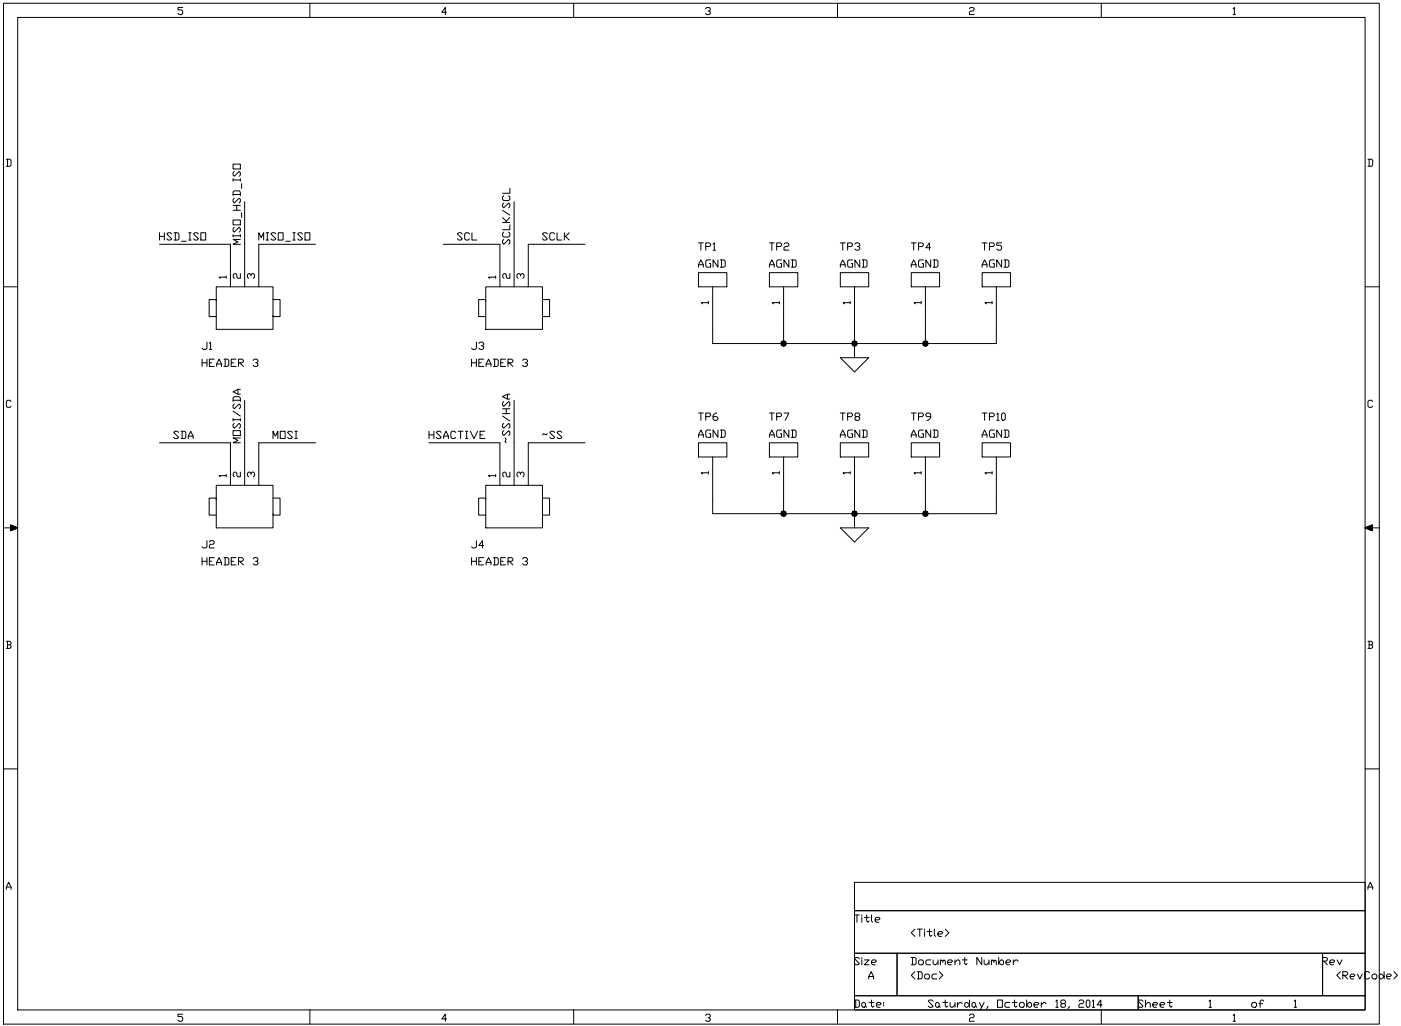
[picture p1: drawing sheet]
<svg xmlns="http://www.w3.org/2000/svg" width="297mm" height="218mm" viewBox="0 0 297 218" stroke-linecap="round" stroke-linejoin="round" font-family="sans-serif">
<g fill="none" stroke="#000" stroke-width=".21">
<path d="M.7 .7h291.7v216.5h-291.7zM3.8 3.7h285.6v210.5h-285.6zM38.7 1.6h-1v.5h.8l.2 .2v.5l-.2 .3h-.5l-.3-.3M65.7 .7v3M94.7 2.6h-1l.7-1v1.5M121.6 .7v3M149.6 1.8l.2-.2h.6l.2 .2v.3l-.2 .2h-.3M150.4 2.3l.2 .3v.2l-.2 .3h-.6l-.2-.3M177.6 .7v3M205.5 1.8l.3-.2h.5l.2 .2v.3l-.2 .2h-.5l-.3 .3v.5h1M233.5 .7v3M261.5 1.8l.2-.2v1.5"/>
<path d="M261.5 3.1h.5M1.3 33.8h.8l.2 .2v1l-.2 .3h-.8M1.6 33.8v1.5M49.4 34.8h1.6v1h-1.6zM49.4 37.9v.5M49.4 38.2h1.6M49.7 36.4l-.3 .2v.5l.3 .3 1-1 .3 .2v.5l-.3 .3M51 37.9v.5M51.2 38.9v1.1M108.1 40v1h-1.5M290 33.8h.8l.2 .2v1l-.2 .3h-.8M290.3 33.8v1.5"/>
<path d="M33.8 51.8h15.1v9M33.8 49.4v1.5M33.8 50.1h1.1M34.9 49.4v1.5M36.4 49.6l-.3-.2h-.5l-.2 .2 1 1.1-.3 .2h-.5l-.2-.2M36.9 49.4h.8l.2 .2v1.1l-.2 .2h-.8M37.2 49.4v1.5M38.5 51.2h1M40 49.4h.5M40 50.9h.5M40.3 49.4v1.5M42.1 49.6l-.3-.2h-.5l-.3 .2 1.1 1.1-.3 .2h-.5l-.3-.2"/>
<path d="M42.6 49.4h1v1.5h-1zM48 58.8h-1.5l.2 .2M48 58.5v.5M49.4 46.7h1.6v1h-1.6zM49.4 41.5v-.8l.3-.2h1l.3 .2v.8M49.4 49.8v.5M49.4 50h1.6M49.4 44.6h1.6M49.4 43.6h1.6M49.4 41.3h1.6M49.7 48.2l-.3 .3v.5l.3 .2 1-1 .3 .3v.5l-.3 .2M49.7 42l-.3 .3v.5l.3 .3 1-1.1 .3 .3v.5l-.3 .3"/>
<path d="M50.2 43.6v1M51 58v1h-.5l-.3-.2v-.5l-.2-.3h-.3l-.2 .3v.5l.2 .2M51 50.8h-1.6l1 .5-1 .5h1.6M51 49.8v.5M51.2 45.1v1M51.9 42.8v18M53.2 58.5v-.2l-.2-.3h-.3l-.2 .3v.5l.2 .2M53.2 58.3l.3-.3h.2l.3 .3v.5l-.3 .2M54.9 50.9v-1.5l.5 1 .5-1v1.5M56.4 49.4h.5M56.4 50.9h.5M56.7 49.4v1.5"/>
<path d="M58.5 49.6l-.3-.2h-.5l-.3 .2 1.1 1.1-.3 .2h-.5l-.3-.2M59 49.4h1v1.5h-1zM60.5 51.2h1.1M62.1 49.4h.5M62.1 50.9h.5M62.3 49.4v1.5M64.1 49.6l-.2-.2h-.5l-.3 .2 1 1.1-.2 .2h-.5l-.3-.2M64.7 49.4h1v1.5h-1zM66.9 51.8h-12v9M94 51.8h12v9M98 49.6l-.3-.2h-.5l-.2 .2 1 1.1-.3 .2h-.5l-.2-.2M99.5 49.6l-.2-.2h-.5l-.3 .2v1.1l.3 .2h.5l.2-.2"/>
<path d="M100.1 49.4v1.5h1M105.1 58.8h-1.5l.2 .2M105.1 58.5v.5M106.6 46.1l.7 .8v.3M106.6 47.2h1.5M106.6 44.6l1.5 1M106.8 50.8l-.2 .2v.6l.2 .2 1-1 .3 .2v.6l-.3 .2M106.8 49.2l-.2 .3v.5l.2 .3h1l.3-.3v-.5l-.3-.3M106.8 43.1l-.2 .2v.5l.2 .3 1-1 .3 .2v.5l-.3 .3M106.8 41.5l-.2 .3v.5l.2 .2h1l.3-.2v-.5l-.3-.3M108.1 58v1h-.5l-.3-.2v-.5l-.2-.3h-.3l-.2 .3v.5l.2 .2M108.1 47.7v1h-1.5"/>
<path d="M108.1 46.1l-.8 .8M109 42.8v18M110.4 58.5v-.2l-.3-.3h-.2l-.3 .3v.5l.3 .2M110.4 58.3l.2-.3h.3l.2 .3v.5l-.2 .2M116 49.6l-.2-.2h-.5l-.3 .2 1 1.1-.2 .2h-.5l-.3-.2M117.6 49.6l-.3-.2h-.5l-.2 .2v1.1l.2 .2h.5l.3-.2M118.1 49.4v1.5h1M119.7 49.4v1.5M119.9 50.1l.8 .8M120.7 49.4l-.8 .7h-.2M124 51.8h-12v9M148.1 56.7v-.5l.5-1.1 .5 1.1v.5"/>
<path d="M148.1 57.8h6v3h-6zM148.1 51.5h1M148.1 56.2h1M148.6 51.5v1.6M149.6 52.3h.8l.3-.3v-.2l-.3-.3h-.8v1.6M150.7 55.1h-.8l-.3 .3v1l.3 .3h.8v-.8h-.3M151.2 51.8l.2-.3v1.6M151.2 53.1h.5M152.2 55.1v1.6l-1-1.6v1.6M152.7 55.1h.8l.3 .3v1l-.3 .3h-.8M153 55.1v1.6M163.1 56.7v-.5l.5-1.1 .6 1.1v.5"/>
<path d="M163.1 57.8h6v3h-6zM163.1 51.5h1.1M163.1 56.2h1.1M163.6 51.5v1.6M164.7 52.3h.7l.3-.3v-.2l-.3-.3h-.7v1.6M165.7 55.1h-.8l-.2 .3v1l.2 .3h.8v-.8h-.3M166.2 51.8l.3-.3h.5l.3 .3v.2l-.3 .3h-.5l-.3 .2v.6h1.1M167.3 55.1v1.6l-1.1-1.6v1.6M167.8 55.1h.7l.3 .3v1l-.3 .3h-.7M168 55.1v1.6M178.2 56.7v-.5l.5-1.1 .5 1.1v.5M178.2 57.8h6v3h-6z"/>
<path d="M178.2 51.5h1M178.2 56.2h1M178.7 51.5v1.6M179.7 52.3h.8l.2-.3v-.2l-.2-.3h-.8v1.6M180.7 55.1h-.7l-.3 .3v1l.3 .3h.7v-.8h-.2M181.3 51.8l.2-.3h.5l.3 .3v.2l-.3 .3h-.2M182 52.3l.3 .2v.3l-.3 .3h-.5l-.2-.3M182.3 55.1v1.6l-1-1.6v1.6M182.8 55.1h.8l.2 .3v1l-.2 .3h-.8M183.1 55.1v1.6M193.2 56.7v-.5l.5-1.1 .5 1.1v.5M193.2 57.8h6v3h-6z"/>
<path d="M193.2 51.5h1M193.2 56.2h1M193.7 51.5v1.6M194.7 52.3h.8l.3-.3v-.2l-.3-.3h-.8v1.6M195.8 55.1h-.8l-.3 .3v1l.3 .3h.8v-.8h-.3M197.3 52.5h-1l.8-1v1.6M197.3 55.1v1.6l-1-1.6v1.6M197.8 55.1h.8l.3 .3v1l-.3 .3h-.8M198.1 55.1v1.6M208.2 56.7v-.5l.6-1.1 .5 1.1v.5M208.2 57.8h6v3h-6zM208.2 51.5h1.1"/>
<path d="M208.2 56.2h1.1M208.8 51.5v1.6M209.8 52.3h.8l.2-.3v-.2l-.2-.3h-.8v1.6M210.8 55.1h-.8l-.2 .3v1l.2 .3h.8v-.8h-.2M212.4 51.5h-1.1v.5h.8l.3 .3v.5l-.3 .3h-.5l-.3-.3M212.4 55.1v1.6l-1.1-1.6v1.6M212.9 55.1h.7l.3 .3v1l-.3 .3h-.7M213.1 55.1v1.6M.7 60.8h3.1M42.8 76.2v1.5M42.8 76.9h1.1M43.9 72.6v1.3l-.3 .2h-.5l-.3-.2"/>
<path d="M43.9 76.2v1.5M44.4 72.8l.2-.2v1.5M44.4 76.9h.5M44.4 74.1h.5M45.4 76.2h-1v1.5h1M45.9 60.8h12v9.1h-12zM45.9 63.8v-.3h-1.6v3.6h1.6M45.9 77.7v-.5l.6-1 .5 1v.5M45.9 77.2h1.1M47.5 76.2h.8l.2 .2v1.1l-.2 .2h-.8M47.7 76.2v1.5M49 76.9h.5"/>
<path d="M50.1 76.2h-1.1v1.5h1.1M50.6 76.9h.7l.3-.2v-.3l-.3-.2h-.7v1.5M50.8 76.9l.8 .8M53.7 76.4l.2-.2h.5l.3 .2v.3l-.3 .2h-.2M54.4 76.9l.3 .3v.3l-.3 .2h-.5l-.2-.2M57.9 63.5h1.5v3.6h-1.5v-.3M100 76.2v1.5M100 76.9h1M101 72.6v1.3l-.2 .2h-.6l-.2-.2M101 76.2v1.5M101.5 72.8l.3-.2h.5l.3 .2v.3l-.3 .2h-.3M101.5 76.9h.5"/>
<path d="M102.3 73.3l.3 .3v.3l-.3 .2h-.5l-.3-.2M102.6 76.2h-1.1v1.5h1.1M103 60.8h12v9.1h-12zM103 63.8v-.3h-1.5v3.6h1.5M103.1 77.7v-.5l.5-1 .5 1v.5M103.1 77.2h1M104.6 76.2h.8l.2 .2v1.1l-.2 .2h-.8M104.9 76.2v1.5M106.2 76.9h.5M107.2 76.2h-1v1.5h1M107.7 76.9h.8l.2-.2v-.3l-.2-.2h-.8v1.5M108 76.9l.7 .8"/>
<path d="M110.8 76.4l.3-.2h.5l.2 .2v.3l-.2 .2h-.3M111.6 76.9l.2 .3v.3l-.2 .2h-.5l-.3-.2M115 63.5h1.5v3.6h-1.5v-.3M150.2 64.2h-1.5l.2 .2M150.2 63.9v.5M151.1 60.8v12.1h60.1v-12.1M165.2 64.2h-1.5l.3 .2M165.2 63.9v.5M166.1 60.8v12.1M178.2 75.9h6l-3 3zM180.3 64.2h-1.5l.2 .2M180.3 63.9v.5"/>
<path d="M181.2 60.8v15.1M195.3 64.2h-1.5l.3 .2M195.3 63.9v.5M196.2 60.8v12.1M210.3 64.2h-1.5l.3 .2M210.3 63.9v.5M289.4 60.8h3M2.3 85.1l-.2-.2h-.5l-.3 .2v1l.3 .3h.5l.2-.3M33.8 93.9h15.1v9M37.9 91.7l-.3-.2h-.5l-.3 .2 1.1 1.1-.3 .2h-.5l-.3-.2M38.4 91.5h.7l.3 .2v1.1l-.3 .2h-.7M38.6 91.5v1.5"/>
<path d="M39.9 93v-.5l.5-1 .6 1v.5M39.9 92.5h1.1M49.4 91.3h1.6v1.1h-1.6zM49.4 85.2v-.8l.3-.3h1l.3 .3v.8M49.4 88.8v.5M49.4 89h1.6M49.4 87.2l1.6 1M49.4 84.9h1.6M49.7 89.8l-.3 .3v.5l.3 .2 1-1 .3 .3v.5l-.3 .2M49.7 85.7l-.3 .2v.5l.3 .3 1-1 .3 .2v.5l-.3 .3M50.4 82.6v1M51 92.9h-1.6l1 .5-1 .5h1.6"/>
<path d="M51 82.6h-.6l-1 .5 1 .5h.6M51 88.8v.5M51.9 84.9v18M57.9 93v-1.5l.5 1 .5-1v1.5M59.4 91.5h1.1v1.5h-1.1zM62 91.7l-.3-.2h-.5l-.2 .2 1 1.1-.3 .2h-.5l-.2-.2M62.5 91.5h.5M62.5 93h.5M62.8 91.5v1.5M66.9 93.9h-12v9M91 93.9h15v9M91 92.2h1"/>
<path d="M91 91.5v1.5M92 91.5v1.5M93.5 91.7l-.2-.2h-.5l-.3 .2 1 1.1-.2 .2h-.5l-.3-.2M94.1 93v-.5l.5-1 .5 1v.5M94.1 92.5h1M96.6 91.7l-.2-.2h-.5l-.3 .2v1.1l.3 .2h.5l.2-.2M97.1 91.5h1.1M97.7 91.5v1.5M98.7 91.5h.5M98.7 93h.5M98.9 91.5v1.5M99.7 91.5l.8 1.5 .8-1.5"/>
<path d="M101.8 92.2h.5M102.8 91.5h-1v1.5h1M106.6 88.2l1.5 1.1M106.6 87.7h1.5M106.6 86.7h1.5M106.8 91.3l-.2 .3v.5l.2 .3 1-1.1 .3 .3v.5l-.3 .3M106.8 89.8l-.2 .3v.5l.2 .2 1-1 .3 .3v.5l-.3 .2M106.8 85.2l-.2 .2v.5l.2 .3 1-1 .3 .2v.5l-.3 .3M107.1 92.9l.2 .2-.2 .6 .2 .2M107.3 86.7v1M107.6 83.6v1M108.1 83.6h-.5l-1 .5 1 .5h.5"/>
<path d="M109 84.9v18M116 92l-.2 .2-.5-.2-.3 .2M117.6 91.7l-.3-.2h-.5l-.2 .2 1 1.1-.3 .2h-.5l-.2-.2M119.1 91.7l-.2-.2h-.5l-.3 .2 1 1.1-.2 .2h-.5l-.3-.2M124 93.9h-12v9M148.1 92.8v-.6l.5-1 .5 1v.6M148.1 93.9h6v3h-6zM148.1 87.6h1M148.1 92.2h1M148.6 87.6v1.5M149.6 88.4h.8l.3-.3v-.2l-.3-.3h-.8v1.5M150.7 91.2h-.8l-.3 .3v1l.3 .3h.8v-.8h-.3"/>
<path d="M151.1 96.9v12h60.1v-12M152 87.6h-.3l-.5 .5v.8l.2 .2h.6l.2-.2v-.3l-.2-.2h-.8M152.2 91.2v1.6l-1-1.6v1.6M152.7 91.2h.8l.3 .3v1l-.3 .3h-.8M153 91.2v1.6M163.1 92.8v-.6l.5-1 .6 1v.6M163.1 93.9h6v3h-6zM163.1 87.6h1.1M163.1 92.2h1.1M163.6 87.6v1.5M164.7 88.4h.7l.3-.3v-.2l-.3-.3h-.7v1.5M165.7 91.2h-.8l-.2 .3v1l.2 .3h.8v-.8h-.3"/>
<path d="M166.1 96.9v12M166.2 87.6h1.1l-.8 1.5M167.3 91.2v1.6l-1.1-1.6v1.6M167.8 91.2h.7l.3 .3v1l-.3 .3h-.7M168 91.2v1.6M178.2 92.8v-.6l.5-1 .5 1v.6M178.2 93.9h6v3h-6zM178.2 87.6h1M178.2 92.2h1M178.7 87.6v1.5M179.7 88.4h.8l.2-.3v-.2l-.2-.3h-.8v1.5M180.7 91.2h-.7l-.3 .3v1l.3 .3h.7v-.8h-.2"/>
<path d="M181.2 96.9v15.1M181.5 88.4l-.2-.3v-.2l.2-.3h.5l.3 .3v.2l-.3 .3h-.5l-.2 .2v.3l.2 .2h.5l.3-.2v-.3l-.3-.2M182.3 91.2v1.6l-1-1.6v1.6M182.8 91.2h.8l.2 .3v1l-.2 .3h-.8M183.1 91.2v1.6M193.2 92.8v-.6l.5-1 .5 1v.6M193.2 93.9h6v3h-6zM193.2 87.6h1M193.2 92.2h1M193.7 87.6v1.5M194.7 88.4h.8l.3-.3v-.2l-.3-.3h-.8v1.5M195.8 91.2h-.8l-.3 .3v1l.3 .3h.8v-.8h-.3"/>
<path d="M196.2 96.9v12M197.3 88.4h-.7l-.3-.3v-.2l.3-.3h.5l.2 .3v.7l-.5 .5h-.2M197.3 91.2v1.6l-1-1.6v1.6M197.8 91.2h.8l.3 .3v1l-.3 .3h-.8M198.1 91.2v1.6M208.2 92.8v-.6l.6-1 .5 1v.6M208.2 93.9h6v3h-6zM208.2 87.6h1.1M208.2 92.2h1.1M208.8 87.6v1.5M209.8 88.4h.8l.2-.3v-.2l-.2-.3h-.8v1.5M210.8 91.2h-.8l-.2 .3v1l.2 .3h.8v-.8h-.2"/>
<path d="M211.3 87.9l.3-.3v1.5M211.3 89.1h.5M212.4 87.9l.2-.3h.3l.2 .3v1l-.2 .2h-.3l-.2-.2zM212.4 91.2v1.6l-1.1-1.6v1.6M212.9 91.2h.7l.3 .3v1l-.3 .3h-.7M213.1 91.2v1.6M291 85.1l-.2-.2h-.5l-.3 .2v1l.3 .3h.5l.2-.3M.7 112h3.1M42.8 118.3v1.5M42.8 119h1.1M43.9 114.7v1.3l-.3 .2h-.5l-.3-.2M43.9 118.3v1.5"/>
<path d="M44.4 114.9l.2-.2h.6l.2 .2v.3l-.2 .2h-.6l-.2 .3v.5h1M44.4 119h.5M45.4 118.3h-1v1.5h1M45.9 102.9h12v9.1h-12zM45.9 105.9v-.3h-1.6v3.6h1.6M45.9 119.8v-.5l.6-1 .5 1v.5M45.9 119.3h1.1M47.5 118.3h.8l.2 .2v1.1l-.2 .2h-.8M47.7 118.3v1.5M48 100.9h-1.5l.2 .2M48 100.6v.5M49 119h.5"/>
<path d="M50.1 118.3h-1.1v1.5h1.1M50.6 119h.7l.3-.2v-.3l-.3-.2h-.7v1.5M50.8 119l.8 .8M51 100.1v1h-.5l-.3-.2v-.5l-.2-.3h-.3l-.2 .3v.5l.2 .2M53.2 100.6v-.2l-.2-.3h-.3l-.2 .3v.5l.2 .2M53.2 100.4l.3-.3h.2l.3 .3v.5l-.3 .2M53.7 118.5l.2-.2h.5l.3 .2v.3l-.3 .2h-.2M54.4 119l.3 .3v.3l-.3 .2h-.5l-.2-.2M57.9 105.6h1.5v3.6h-1.5v-.3M100 119h1M100 118.3v1.5M101 114.7v1.3l-.2 .2h-.6l-.2-.2"/>
<path d="M101 118.3v1.5M101.5 119h.5M102.6 115.7h-1.1l.8-1v1.5M102.6 118.3h-1.1v1.5h1.1M103 102.9h12v9.1h-12zM103 105.9v-.3h-1.5v3.6h1.5M103.1 119.8v-.5l.5-1 .5 1v.5M103.1 119.3h1M104.6 118.3h.8l.2 .2v1.1l-.2 .2h-.8M104.9 118.3v1.5M105.1 100.9h-1.5l.2 .2M105.1 100.6v.5"/>
<path d="M106.2 119h.5M107.2 118.3h-1v1.5h1M107.7 119h.8l.2-.2v-.3l-.2-.2h-.8v1.5M108 119l.7 .8M108.1 100.1v1h-.5l-.3-.2v-.5l-.2-.3h-.3l-.2 .3v.5l.2 .2M110.4 100.6v-.2l-.3-.3h-.2l-.3 .3v.5l.3 .2M110.4 100.4l.2-.3h.3l.2 .3v.5l-.2 .2M110.8 118.5l.3-.2h.5l.2 .2v.3l-.2 .2h-.3M111.6 119l.2 .3v.3l-.2 .2h-.5l-.3-.2M115 105.6h1.5v3.6h-1.5v-.3M150.2 100.3h-1.5l.2 .2M150.2 100v.5"/>
<path d="M165.2 100.3h-1.5l.3 .2M165.2 100v.5M178.2 112h6l-3 3zM180.3 100.3h-1.5l.2 .2M180.3 100v.5M195.3 100.3h-1.5l.3 .2M195.3 100v.5M210.3 100.3h-1.5l.3 .2M210.3 100v.5M289.4 112h3M1.3 136h.8l.2 .3v.2l-.2 .3M1.6 136.8h.5l.2 .2v.3l-.2 .2h-.8"/>
<path d="M1.6 136v1.5M290 136h.8l.2 .3v.2l-.2 .3M290.3 136.8h.5l.2 .2v.3l-.2 .2h-.8M290.3 136v1.5M.7 163.1h3.1M289.4 163.1h3M1.3 188.6v-.5l.5-1 .5 1v.5M1.3 188.1h1M181.2 187.1h108.2v6h-108.2zM181.2 193.1h108.2v9.1h-108.2zM181.2 194h1M181.7 194v1.6"/>
<path d="M182.7 194v.3M182.7 194.6v1M183.2 194.6h1.1M183.7 194v1.3l.3 .3 .3-.3M184.8 194v1.3l.2 .3M185.6 195.1h.7l.3-.3-.3-.2h-.5l-.2 .2v.5l.2 .3h.5M194 197.1l-.8 .7 .8 .8M194.5 197.1h1M195 197.1v1.5M196 197.1v.2M196 197.6v1M196.6 197.6h1"/>
<path d="M197.1 197.1v1.2l.2 .3 .3-.3M198.1 197.1v1.2l.3 .3M198.9 198.1h.7l.3-.3-.3-.2h-.5l-.2 .2v.5l.2 .3h.5M200.4 197.1l.8 .7-.8 .8M290 188.6v-.5l.5-1 .5 1v.5M290 188.1h1M38.7 215.1h-1v.5h.8l.2 .3v.5l-.2 .2h-.5l-.3-.2M65.7 214.2v3M94.7 216.1h-1l.7-1v1.5M121.6 214.2v3M149.6 215.3l.2-.2h.6l.2 .2v.3l-.2 .3h-.3M150.4 215.9l.2 .2v.3l-.2 .2h-.6l-.2-.2"/>
<path d="M177.6 214.2v3M181.2 212.1h.7l.3 .3v1l-.3 .2h-.7M181.2 202.2h9v9h-9zM181.2 211.2h60.1v3h-60.1zM181.4 212.1v1.5M182.2 203.3l-.3-.2h-.5l-.2 .2 1 1.1-.3 .2h-.5l-.2-.2M182.7 203.1v.2M182.7 203.6v1M183 212.6h.2l.3 .3v.5l-.3 .2h-.2l-.3-.2v-.5zM183.2 203.6h1.1l-1.1 1h1.1M183.5 213.4l.2 .2M184.2 207.6v-.5l.5-1 .5 1v.5"/>
<path d="M184.2 207.1h1M184.3 212.6h1M184.8 204.1h.8l.2-.3-.2-.2h-.6l-.2 .2v.6l.2 .2h.6M184.8 212.1v1.3l.2 .2 .3-.2M185.8 213.1h.8l.2-.2-.2-.3h-.5l-.3 .3v.5l.3 .2h.5M187.4 212.6v.3M187.4 213.1v.3M190.2 202.2h90.2v9h-90.2zM193.2 203.1h.8l.2 .2v1.1l-.2 .2h-.8M193.5 203.1v1.5M194 206.1l-.8 .8 .8 .7M194.5 206.1h.8l.2 .2v1.1l-.2 .2h-.8"/>
<path d="M194.7 203.8l.3-.2h.5l.3 .2v.6l-.3 .2h-.5l-.3-.2zM194.7 206.1v1.5M196.3 206.6h.5l.3 .3v.5l-.3 .2h-.5l-.3-.2v-.5zM197.3 203.6h-.7l-.3 .2v.6l.3 .2h.7M197.8 203.6v.8l.3 .2h.3l.5-.5M197.8 212.4l-.2-.3h-.5l-.3 .3 1 1-.2 .2h-.5l-.3-.2M198.6 206.6h-.8l-.2 .3v.5l.2 .2h.8M198.6 212.6h.3l.2 .3v.5l-.2 .2h-.3l-.2-.2v-.5zM198.9 203.6v1M199.1 206.1l.8 .8-.8 .7M199.1 213.4l.3 .2M199.4 203.8l.2-.2 .3 .2v.3"/>
<path d="M199.4 203.6v1M199.9 203.8l.3-.2 .2 .2v.8M199.9 212.6h1M200.4 212.1v1.3l.3 .2 .2-.2M200.9 204.1h.8l.3-.3-.3-.2h-.5l-.3 .2v.6l.3 .2h.5M201.4 212.6v.8l.3 .2h.3l.5-.5M202.5 204.1l.5-.5h.2l.3 .2v.8M202.5 203.6v1M202.5 212.6v1M203 212.6v1M204 212.9l-.2-.3h-.3l-.5 .5M204 203.6h1.1"/>
<path d="M204.5 212.9l.3-.3h.3l.5 .5-.5 .5h-.3l-.3-.2zM204.5 203.1v1.3l.3 .2 .3-.2M205.5 215.3l.3-.2h.5l.2 .2v.3l-.2 .3h-.5l-.3 .2v.5h1M205.6 212.1v1.5M206.1 212.9l.2-.3h.3l.3 .3v.5l-.3 .2h-.3l-.2-.2zM206.9 213.4l.2 .2M207.6 212.6l.5 1M208.1 203.1v1.5l-1-1.5v1.5M208.7 203.6v.8l.2 .2h.3l.5-.5M208.7 212.6l-.8 1.6h-.3M209.4 213.4v.2l-.2 .3M209.7 203.6v1"/>
<path d="M210.2 203.8l.3-.2 .2 .2v.3M210.2 203.6v1M210.7 203.8l.3-.2 .2 .2v.8M211.5 212.1h1v1.5h-1zM211.7 204.1l.6-.5h.2l.3 .2v.6l-.3 .2h-.2zM211.7 203.1v1.5M213.3 204.1h.8l.2-.3-.2-.2h-.5l-.3 .2v.6l.3 .2h.5M214.1 212.6h-.8l-.3 .3v.5l.3 .2h.8M214.6 212.6h1M214.8 203.6v1M215.1 212.1v1.3l.3 .2 .2-.2M215.9 203.8l-.3-.2h-.2l-.6 .5"/>
<path d="M216.4 212.6h.5l.3 .3v.5l-.3 .2h-.5l-.3-.2v-.5zM217.7 212.1v1.5M218.2 212.6h.2l.3 .3v.5l-.3 .2h-.2l-.5-.5zM219.2 213.1h.8l.3-.2-.3-.3h-.5l-.3 .3v.5l.3 .2h.5M220.8 212.6v1M221.8 212.9l-.3-.3h-.2l-.5 .5M223.9 212.4l.2-.3v1.5M223.9 213.6h.5M225.1 212.9l-.2-.3v-.2l.2-.3h.6l.2 .3v.2l-.2 .3h-.6l-.2 .2v.3l.2 .2h.6l.2-.2v-.3l-.2-.2M226.7 213.4v.2l-.3 .3M228.8 212.4l.2-.3h.5l.3 .3v.2l-.3 .3h-.5l-.2 .2v.5h1M230.6 212.1h.2l.3 .3v1l-.3 .2h-.2l-.3-.2v-1z"/>
<path d="M231.6 212.4l.2-.3v1.5M231.6 213.6h.5M233.5 214.2v3M233.6 213.1h-1l.8-1v1.5M241.3 211.2h48.1v3h-48.1zM242.3 212.4l-.2-.3h-.5l-.3 .3 1 1-.2 .2h-.5l-.3-.2M242.9 213.1l.5-.5h.2l.3 .3v.7M242.9 212.1v1.5M244.4 213.1h.8l.2-.2-.2-.3h-.5l-.3 .3v.5l.3 .2h.5M246 213.1h.7l.3-.2-.3-.3h-.5l-.2 .3v.5l.2 .2h.5M247.5 212.6h1M248 212.1v1.3l.3 .2 .2-.2"/>
<path d="M256.3 212.4l.3-.3v1.5M256.3 213.6h.6M261.5 215.3l.2-.2v1.5M261.5 216.6h.5M265.6 212.6h.5l.3 .3v.5l-.3 .2h-.5l-.2-.2v-.5zM266.9 212.9h.8M267.9 212.4l-.2-.3h-.3l-.2 .3v1.2M274.4 212.4l.3-.3v1.5M274.4 213.6h.5M280.4 203.8h.8l.2-.2v-.3l-.2-.2h-.8v1.5M280.4 202.2h9v9h-9zM280.7 203.8l.7 .8"/>
<path d="M282 204.1h.7l.3-.3-.3-.2h-.5l-.2 .2v.6l.2 .2h.5M283.5 203.6l.5 1 .5-1M284.2 206.1l-.8 .8 .8 .7M284.7 206.9h.8l.2-.3v-.3l-.2-.2h-.8v1.5M285 206.9l.7 .7M286.2 207.1h.8l.3-.2-.3-.3h-.5l-.3 .3v.5l.3 .2h.5M287.8 206.6l.5 1 .5-1M290.4 206.3l-.3-.2h-.5l-.3 .2v1.1l.3 .2h.5l.3-.2M291.1 206.6h.6l.2 .3v.5l-.2 .2h-.6l-.2-.2v-.5zM292.7 206.6h.2l.6 .5-.6 .5h-.2l-.3-.2v-.5zM293.5 206.1v1.5M294 207.1h.7l.3-.2-.3-.3h-.5l-.2 .3v.5l.2 .2h.5"/>
<path d="M295.5 206.1l.8 .8-.8 .7"/>
</g>
<g fill="#000" stroke="#000" stroke-width=".21">
<path d="M2.2 111.4l1.6 .6-1.6 .6z" fill-rule="evenodd"/>
<path d="M2.2 111.4l1.6 .6-1.6 .6z" fill-rule="evenodd"/>
<path d="M2.2 111.4l1.6 .6-1.6 .6z" fill-rule="evenodd"/>
<path d="M289.4 112l1.5-.6v1.2z" fill-rule="evenodd"/>
<path d="M289.4 112l1.5-.6v1.2z" fill-rule="evenodd"/>
<path d="M289.4 112l1.5-.6v1.2z" fill-rule="evenodd"/>
</g>
<g fill="#000" stroke="#000" stroke-width=".21">
<path d="M165.5 72.9h.6l-.4 .4zM166.1 72.9v.6l-.4-.2zM165.7 72.4l.4 .5h-.6zM166.1 72.9l.5 .4-.5 .2zM165.7 72.4l.4-.1v.6zM166.1 72.9h.6l-.1 .4zM166.1 72.3l.5 .1-.5 .5zM166.6 72.4l.1 .5h-.6zM180.6 72.9h.6l-.5 .4zM181.2 72.9v.6l-.5-.2zM180.7 72.4l.5 .5h-.6zM181.2 72.9l.4 .4-.4 .2z"/>
<path d="M180.7 72.4l.5-.1v.6zM181.2 72.9h.6l-.2 .4zM181.2 72.3l.4 .1-.4 .5zM181.6 72.4l.2 .5h-.6zM195.6 72.9h.6l-.4 .4zM196.2 72.9v.6l-.4-.2zM195.8 72.4l.4 .5h-.6zM196.2 72.9l.4 .4-.4 .2zM195.8 72.4l.4-.1v.6zM196.2 72.9h.6l-.2 .4zM196.2 72.3l.4 .1-.4 .5zM196.6 72.4l.2 .5h-.6z"/>
<path d="M165.5 108.9h.6l-.4 .5zM166.1 108.9v.6l-.4-.1zM165.7 108.5l.4 .4h-.6zM166.1 108.9l.5 .5-.5 .1zM165.7 108.5l.4-.2v.6zM166.1 108.9h.6l-.1 .5zM166.1 108.3l.5 .2-.5 .4zM166.6 108.5l.1 .4h-.6zM180.6 108.9h.6l-.5 .5zM180.7 109.4l.5-.5v.6zM180.7 108.5l.5 .4h-.6zM181.2 108.9l.4 .5-.4 .1z"/>
<path d="M180.7 108.5l.5-.2v.6zM181.2 108.9h.6l-.2 .5zM181.2 108.3l.4 .2-.4 .4zM181.6 108.5l.2 .4h-.6zM195.6 108.9h.6l-.4 .5zM195.8 109.4l.4-.5v.6zM195.8 108.5l.4 .4h-.6zM196.2 108.9l.4 .5-.4 .1zM195.8 108.5l.4-.2v.6zM196.2 108.9h.6l-.2 .5zM196.2 108.3l.4 .2-.4 .4zM196.6 108.5l.2 .4h-.6z"/>
</g>
</svg>
